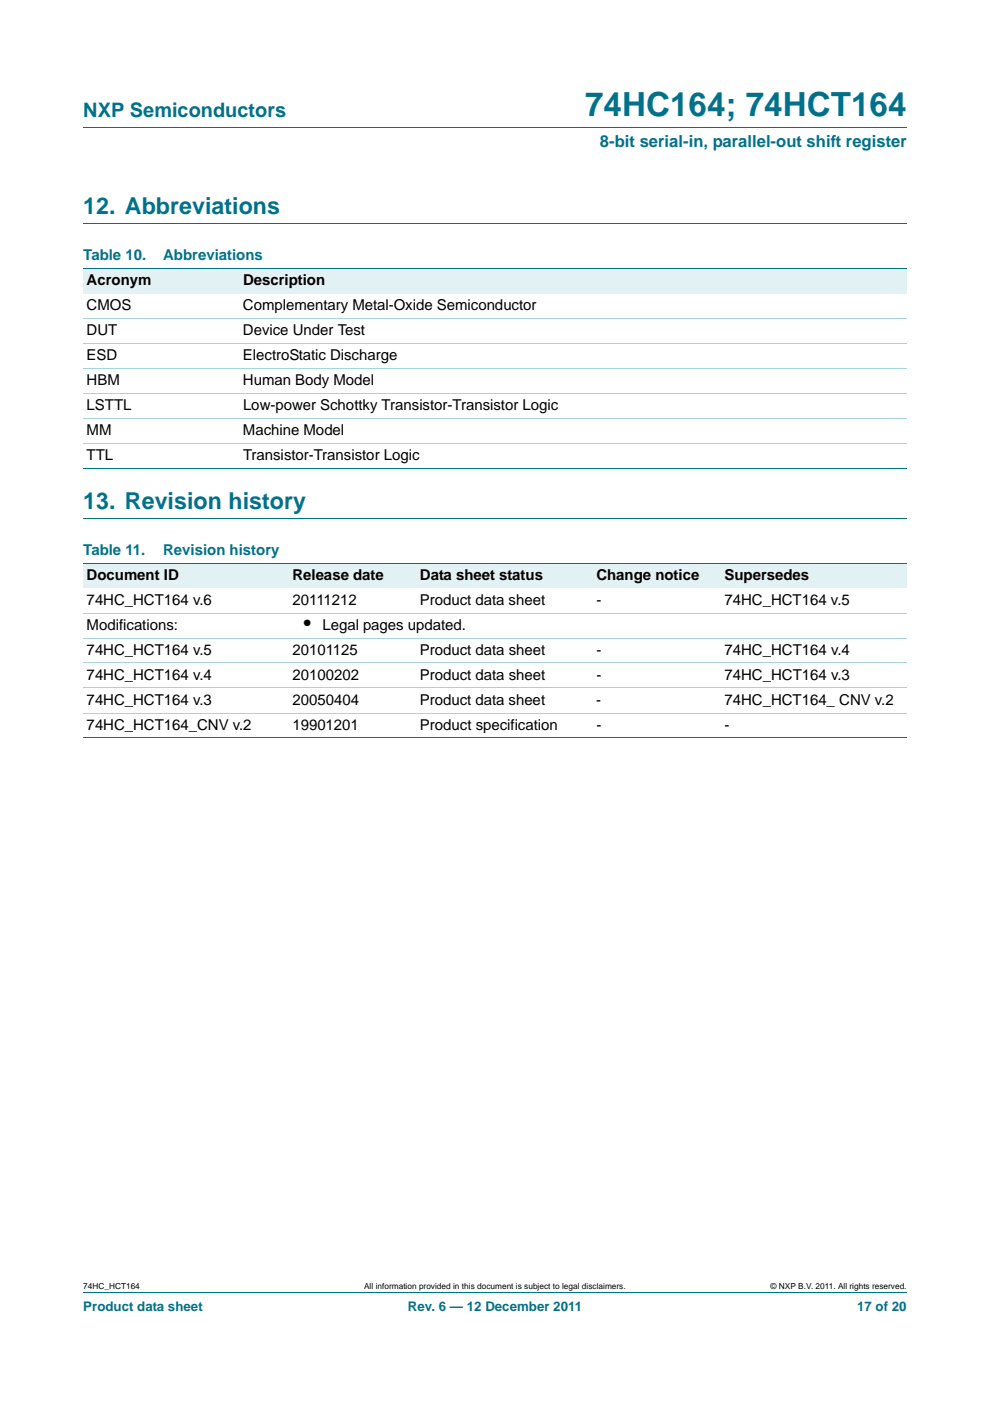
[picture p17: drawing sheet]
<svg xmlns="http://www.w3.org/2000/svg" width="210mm" height="297mm" viewBox="0 0 210 297" stroke-linecap="round" stroke-linejoin="round" font-family="sans-serif">
<defs><g id="words">
<text font-size="7" fill="#00718a" x="124.1" y="24.6">74HC164; 74HCT164</text>
<g font-size="4.9" fill="#00718a">
<text x="17.7" y="45.4">12. Abbreviations</text>
<text x="17.7" y="107.9">13. Revision history</text>
</g>
<text font-size="4.2" fill="#00718a" x="17.7" y="24.9">NXP Semiconductors</text>
<text font-size="4.2" x="64.5" y="133.5">•</text>
<text font-size="3.5" fill="#00718a" x="127.3" y="31.1">8-bit serial-in, parallel-out shift register</text>
<g font-size="3.2" fill="#00718a">
<text x="17.7" y="55.2">Table 10.</text>
<text x="34.6" y="55.2">Abbreviations</text>
<text x="17.7" y="117.7">Table 11.</text>
<text x="34.6" y="117.7">Revision history</text>
</g>
<g font-size="3.2">
<text x="18.4" y="65.8">CMOS</text>
<text x="18.4" y="60.5">Acronym</text>
<text x="51.5" y="65.8">Complementary Metal-Oxide Semiconductor</text>
<text x="51.5" y="60.5">Description</text>
<text x="18.4" y="71.1">DUT</text>
<text x="51.5" y="71.1">Device Under Test</text>
<text x="18.4" y="76.4">ESD</text>
<text x="51.5" y="76.4">ElectroStatic Discharge</text>
<text x="18.4" y="81.7">HBM</text>
<text x="51.5" y="81.7">Human Body Model</text>
<text x="18.4" y="87">LSTTL</text>
<text x="51.5" y="87">Low-power Schottky Transistor-Transistor Logic</text>
<text x="18.4" y="92.3">MM</text>
<text x="51.5" y="92.3">Machine Model</text>
<text x="18.4" y="97.5">TTL</text>
<text x="51.5" y="97.5">Transistor-Transistor Logic</text>
<text x="18.4" y="122.9">Document ID</text>
<text x="62" y="122.9">Release date</text>
<text x="89.1" y="122.9">Data sheet status</text>
<text x="126.5" y="122.9">Change notice</text>
<text x="153.7" y="122.9">Supersedes</text>
<text x="18.4" y="128.2">74HC_HCT164 v.6</text>
<text x="62" y="128.2">20111212</text>
<text x="89.1" y="128.2">Product data sheet</text>
<text x="126.5" y="128.2">-</text>
<text x="153.7" y="128.2">74HC_HCT164 v.5</text>
<text x="18.4" y="133.5">Modifications:</text>
<text x="68.4" y="133.5">Legal pages updated.</text>
<text x="18.4" y="138.8">74HC_HCT164 v.5</text>
<text x="62" y="138.8">20101125</text>
<text x="89.1" y="138.8">Product data sheet</text>
<text x="126.5" y="138.8">-</text>
<text x="153.7" y="138.8">74HC_HCT164 v.4</text>
<text x="18.4" y="144.1">74HC_HCT164 v.4</text>
<text x="18.4" y="149.4">74HC_HCT164 v.3</text>
<text x="62" y="149.4">20050404</text>
<text x="62" y="144.1">20100202</text>
<text x="89.1" y="149.4">Product data sheet</text>
<text x="89.1" y="144.1">Product data sheet</text>
<text x="126.5" y="149.4">-</text>
<text x="126.5" y="144.1">-</text>
<text x="153.7" y="149.4">74HC_HCT164_ CNV v.2</text>
<text x="153.7" y="144.1">74HC_HCT164 v.3</text>
<text x="18.4" y="154.7">74HC_HCT164_CNV v.2</text>
<text x="62" y="154.7">19901201</text>
<text x="89.1" y="154.7">Product specification</text>
<text x="126.5" y="154.7">-</text>
<text x="153.7" y="154.7">-</text>
</g>
<g font-size="2.8" fill="#00718a">
<text x="17.7" y="277.9">Product data sheet</text>
<text x="86.5" y="277.9">Rev. 6 — 12 December 2011</text>
<text x="181.8" y="277.9">17 of 20</text>
</g>
<g font-size="1.8">
<text x="17.7" y="273.3">74HC_HCT164</text>
<text x="77.2" y="273.3">All information provided in this document is subject to legal disclaimers.</text>
<text x="163.4" y="273.3">© NXP B.V. 2011. All rights reserved.</text>
</g>
</g></defs>
<path d="M17.7 27h174.6M17.7 47.4h174.6M17.7 109.9h174.6M17.7 273.9h174.6" fill="none" stroke="#00718a" stroke-width=".21"/>
<g fill="#e2f1f4">
<path d="M17.7 57h33.1v5.3h-33.1z"/>
<path d="M50.8 57h141.5v5.3h-141.5z"/>
<path d="M17.7 119.4h43.6v5.3h-43.6z"/>
<path d="M61.3 119.4h27v5.3h-27z"/>
<path d="M88.3 119.4h37.5v5.3h-37.5z"/>
<path d="M125.8 119.4h27.2v5.3h-27.2z"/>
<path d="M153 119.4h39.3v5.3h-39.3z"/>
</g>
<path d="M17.7 57h174.6M17.7 99.3h174.6M17.7 119.4h174.6M17.7 156.5h174.6" fill="none" stroke="#00718a" stroke-width=".21"/>
<path d="M17.7 67.5h174.6M17.7 72.8h174.6M17.7 78.1h174.6M17.7 83.4h174.6M17.7 88.7h174.6M17.7 94h174.6M17.7 130h174.6M17.7 135.3h174.6M17.7 140.6h174.6M17.7 145.9h174.6M17.7 151.2h174.6" fill="none" stroke="#a5d5dc" stroke-width=".21"/>
<use href="#words"/>
</svg>
